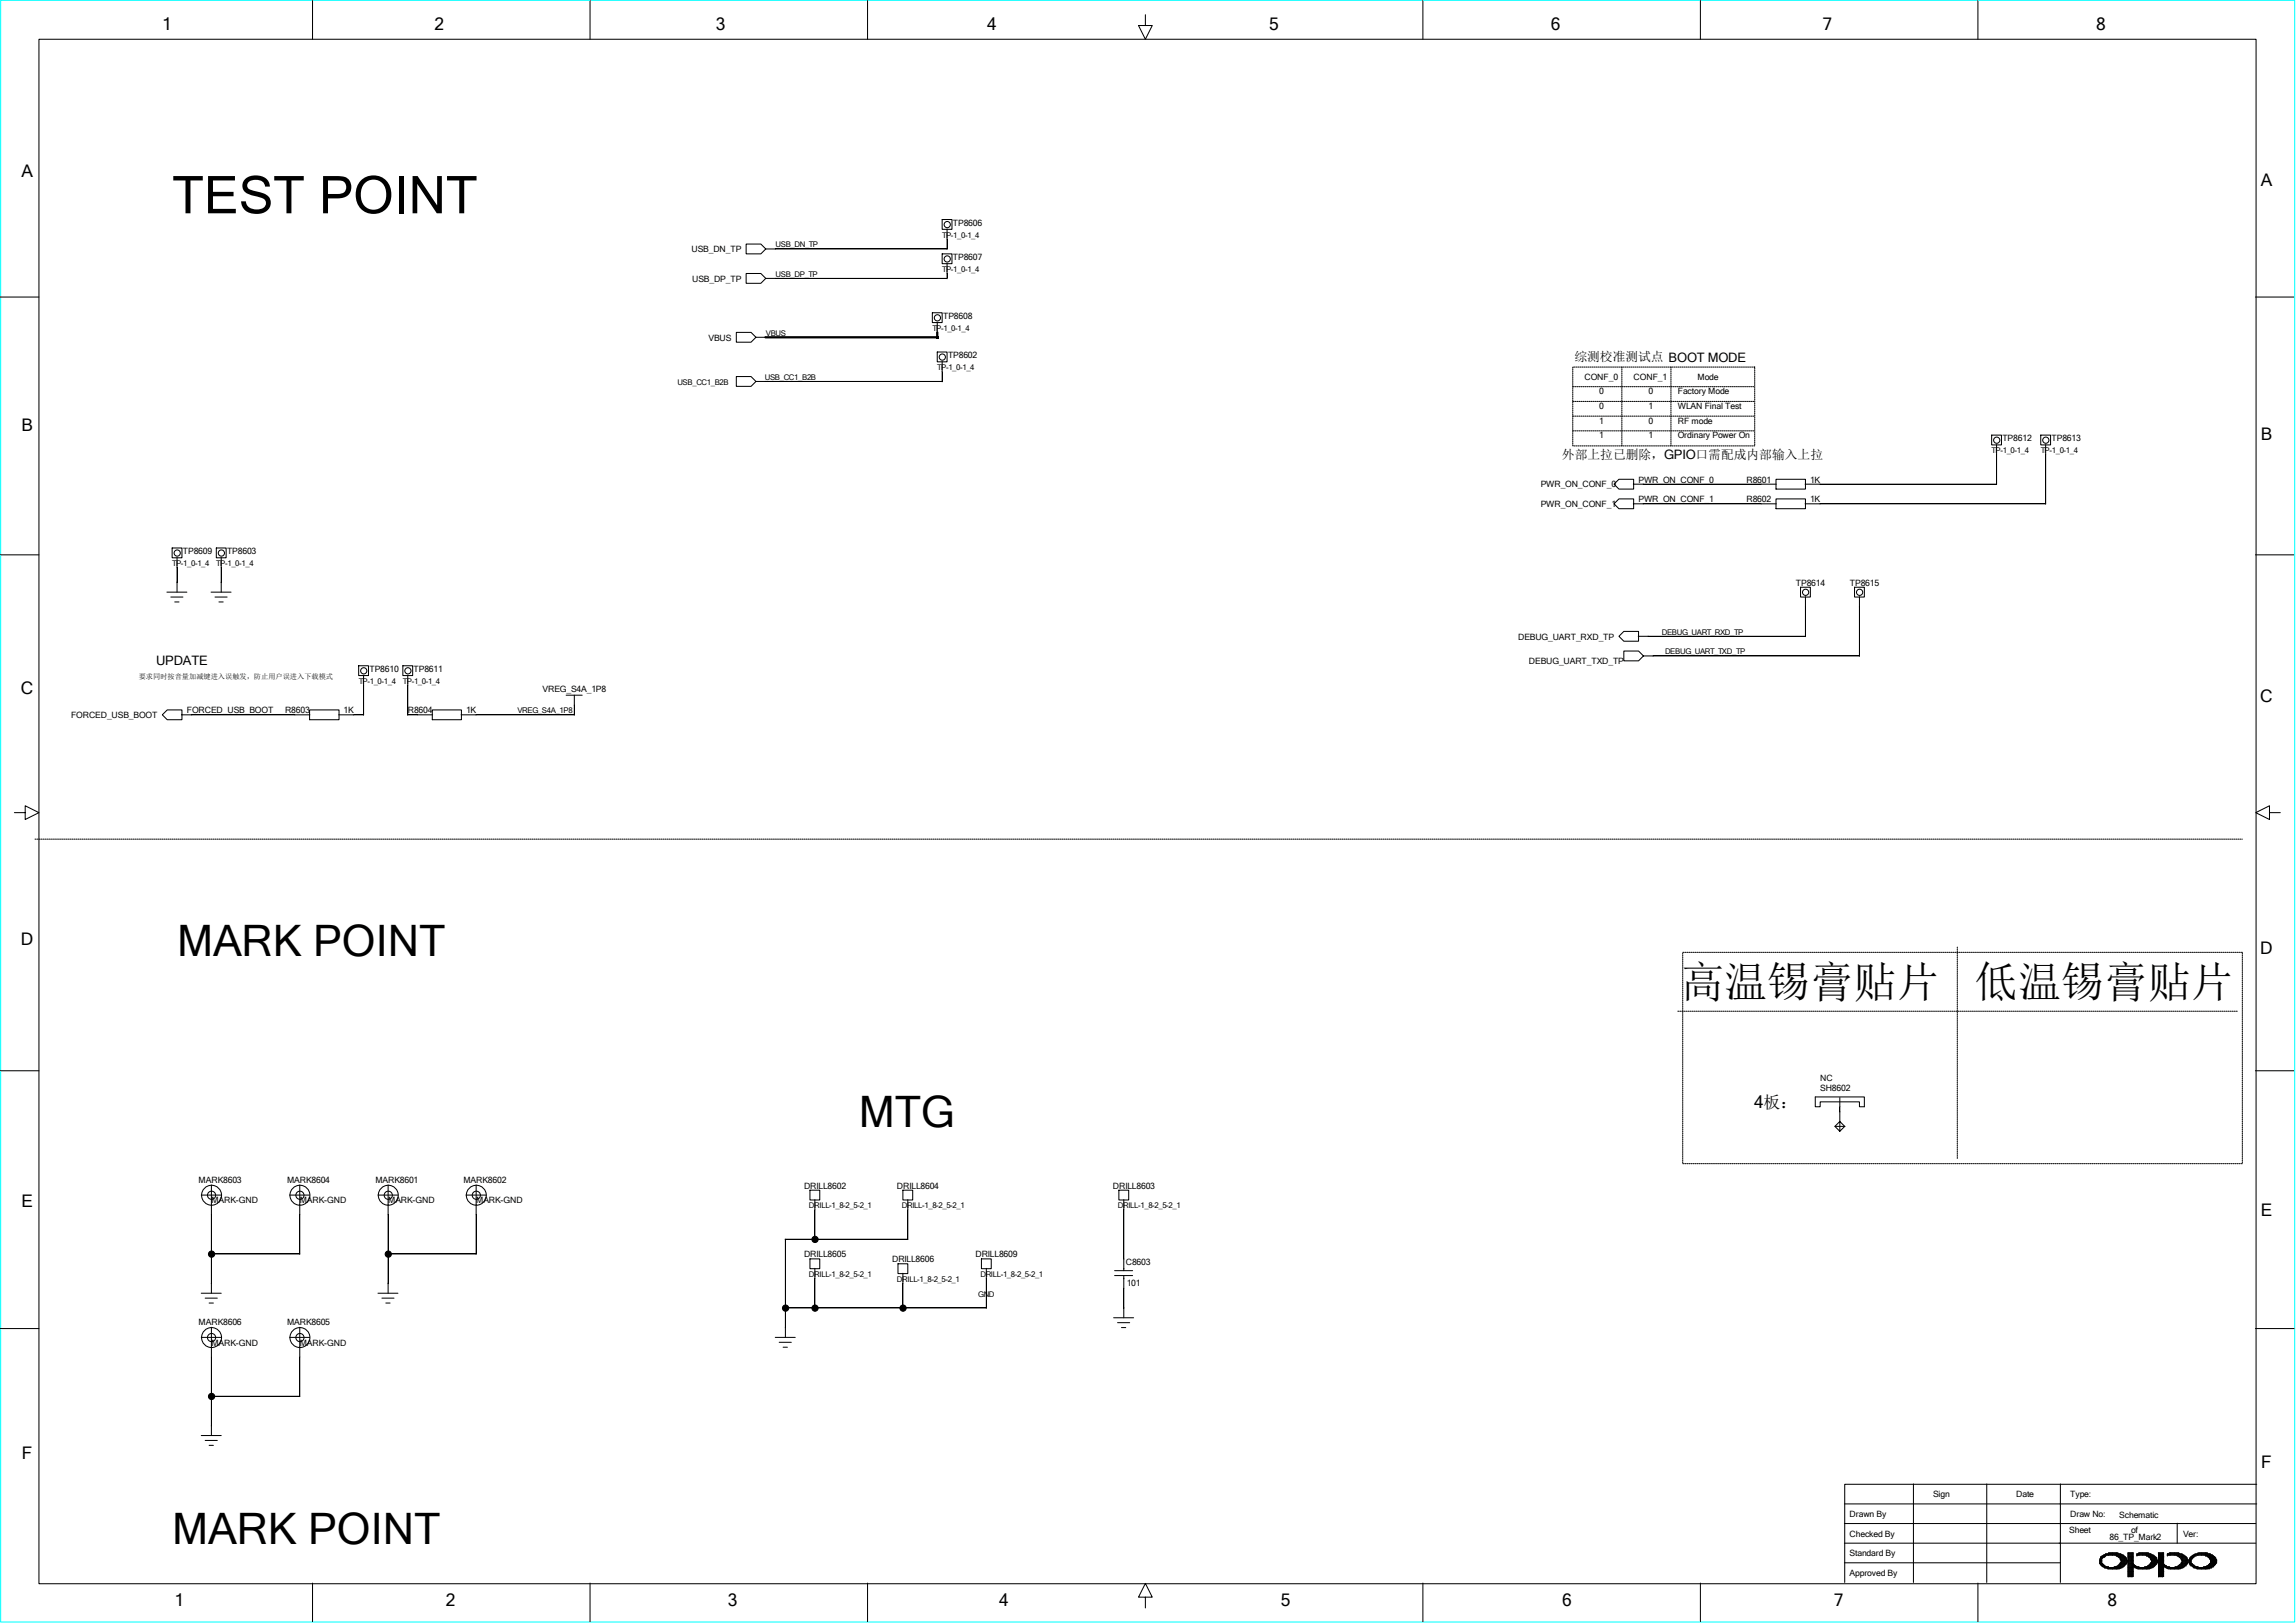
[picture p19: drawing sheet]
<svg xmlns="http://www.w3.org/2000/svg" width="297mm" height="210mm" viewBox="0 0 297 210" stroke-linecap="round" stroke-linejoin="round" font-family="sans-serif">
<defs><g id="words">
<text font-size="6.7" x="22.3" y="27.6">TEST POINT</text>
<g font-size="5.6">
<text x="22.9" y="123.7">MARK POINT</text>
<text x="217.4" y="129">高温锡膏贴片</text>
<text x="255.5" y="129">低温锡膏贴片</text>
<text x="111.1" y="145.8">MTG</text>
<text x="22.3" y="199.8">MARK POINT</text>
</g>
<g font-size="2.2">
<text x="21" y="3.9">1</text>
<text x="56.2" y="3.9">2</text>
<text x="92.6" y="3.9">3</text>
<text x="127.7" y="3.9">4</text>
<text x="164.2" y="3.9">5</text>
<text x="200.6" y="3.9">6</text>
<text x="235.8" y="3.9">7</text>
<text x="271.1" y="3.9">8</text>
<text x="2.8" y="22.9">A</text>
<text x="292.5" y="24.1">A</text>
<text x="2.8" y="55.8">B</text>
<text x="292.5" y="57">B</text>
<text x="2.7" y="89.7">C</text>
<text x="292.4" y="90.8">C</text>
<text x="2.7" y="122.3">D</text>
<text x="292.4" y="123.5">D</text>
<text x="226.9" y="143.4">4板：</text>
<text x="2.8" y="156.2">E</text>
<text x="292.5" y="157.4">E</text>
<text x="2.8" y="188.8">F</text>
<text x="292.5" y="189.9">F</text>
<text x="22.6" y="207.9">1</text>
<text x="57.7" y="207.9">2</text>
<text x="94.1" y="207.9">3</text>
<text x="129.2" y="207.9">4</text>
<text x="165.7" y="207.9">5</text>
<text x="202.1" y="207.9">6</text>
<text x="237.2" y="207.9">7</text>
<text x="272.6" y="207.9">8</text>
</g>
<g font-size="1.7">
<text x="203.7" y="46.8">综测校准测试点 BOOT MODE</text>
<text x="202.1" y="59.4">外部上拉已删除，GPIO口需配成内部输入上拉</text>
<text x="20.2" y="86.1">UPDATE</text>
</g>
<g font-size="1.1">
<text x="123.3" y="29.2">TP8606</text>
<text x="89.5" y="32.6">USB_DN_TP</text>
<text x="123.3" y="33.7">TP8607</text>
<text x="89.5" y="36.4">USB_DP_TP</text>
<text x="122" y="41.3">TP8608</text>
<text x="91.7" y="44.1">VBUS</text>
<text x="122.6" y="46.4">TP8602</text>
<text x="205" y="49.1">CONF_0</text>
<text x="206.9" y="52.9">0</text>
<text x="206.9" y="51">0</text>
<text x="211.3" y="49.1">CONF_1</text>
<text x="213.2" y="52.9">1</text>
<text x="213.2" y="51">0</text>
<text x="217" y="52.9">WLAN Final Test</text>
<text x="217" y="51">Factory Mode</text>
<text x="219.6" y="49.1">Mode</text>
<text x="206.9" y="56.7">1</text>
<text x="206.9" y="54.8">1</text>
<text x="213.2" y="54.8">0</text>
<text x="213.2" y="56.7">1</text>
<text x="217" y="54.8">RF mode</text>
<text x="217" y="56.7">Ordinary Power On</text>
<text x="259" y="57.1">TP8612</text>
<text x="265.4" y="57.1">TP8613</text>
<text x="199.3" y="63.1">PWR_ON_CONF_0</text>
<text x="199.3" y="65.6">PWR_ON_CONF_1</text>
<text x="212" y="62.4">PWR_ON_CONF_0</text>
<text x="212" y="65">PWR_ON_CONF_1</text>
<text x="225.9" y="62.4">R8601</text>
<text x="225.9" y="65">R8602</text>
<text x="234.1" y="62.4">1K</text>
<text x="234.1" y="65">1K</text>
<text x="23.7" y="71.7">TP8609</text>
<text x="29.4" y="71.7">TP8603</text>
<text x="232.3" y="75.8">TP8614</text>
<text x="239.3" y="75.8">TP8615</text>
<text x="196.4" y="82.8">DEBUG_UART_RXD_TP</text>
<text x="47.8" y="87">TP8610</text>
<text x="53.5" y="87">TP8611</text>
<text x="70.2" y="89.5">VREG_S4A_1P8</text>
<text x="197.8" y="85.9">DEBUG_UART_TXD_TP</text>
<text x="9.2" y="92.9">FORCED_USB_BOOT</text>
<text x="24.2" y="92.3">FORCED_USB_BOOT</text>
<text x="36.9" y="92.3">R8603</text>
<text x="44.4" y="92.3">1K</text>
<text x="52.7" y="92.3">R8604</text>
<text x="60.3" y="92.3">1K</text>
<text x="235.5" y="141.1">SH8602</text>
<text x="235.5" y="139.9">NC</text>
<text x="25.7" y="153">MARK8603</text>
<text x="27.3" y="155.7">MARK-GND</text>
<text x="37.1" y="153">MARK8604</text>
<text x="38.8" y="155.7">MARK-GND</text>
<text x="48.6" y="153">MARK8601</text>
<text x="50.2" y="155.7">MARK-GND</text>
<text x="59.9" y="153">MARK8602</text>
<text x="61.6" y="155.7">MARK-GND</text>
<text x="104" y="153.8">DRILL8602</text>
<text x="116" y="153.8">DRILL8604</text>
<text x="144" y="153.8">DRILL8603</text>
<text x="104" y="162.7">DRILL8605</text>
<text x="115.4" y="163.3">DRILL8606</text>
<text x="126.2" y="162.7">DRILL8609</text>
<text x="145.6" y="163.7">C8603</text>
<text x="145.8" y="166.4">101</text>
<text x="25.7" y="171.4">MARK8606</text>
<text x="37.1" y="171.4">MARK8605</text>
<text x="27.3" y="174.1">MARK-GND</text>
<text x="38.8" y="174.1">MARK-GND</text>
<text x="239.3" y="196.3">Drawn By</text>
<text x="250.1" y="193.8">Sign</text>
<text x="260.8" y="193.8">Date</text>
<text x="267.8" y="196.3">Draw No:</text>
<text x="267.8" y="193.8">Type:</text>
<text x="274.2" y="196.4">Schematic</text>
<text x="239.3" y="198.8">Checked By</text>
<text x="239.3" y="201.4">Standard By</text>
<text x="239.3" y="203.9">Approved By</text>
<text x="267.7" y="198.3">Sheet</text>
<text x="272.9" y="199.2">86_TP_Mark2</text>
<text x="275.7" y="198.3">of</text>
<text x="282.4" y="198.8">Ver:</text>
</g>
<g font-size="1">
<text x="100.3" y="32">USB_DN_TP</text>
<text x="100.3" y="35.8">USB_DP_TP</text>
<text x="121.9" y="30.7">TP-1_0-1_4</text>
<text x="121.9" y="35.2">TP-1_0-1_4</text>
<text x="99.1" y="43.4">VBUS</text>
<text x="120.6" y="42.8">TP-1_0-1_4</text>
<text x="121.2" y="47.9">TP-1_0-1_4</text>
<text x="87.6" y="49.8">USB_CC1_B2B</text>
<text x="98.9" y="49.1">USB_CC1_B2B</text>
<text x="257.6" y="58.6">TP-1_0-1_4</text>
<text x="264" y="58.6">TP-1_0-1_4</text>
<text x="22.3" y="73.2">TP-1_0-1_4</text>
<text x="28" y="73.2">TP-1_0-1_4</text>
<text x="215" y="82.1">DEBUG_UART_RXD_TP</text>
<text x="46.4" y="88.5">TP-1_0-1_4</text>
<text x="52.1" y="88.5">TP-1_0-1_4</text>
<text x="215.4" y="84.7">DEBUG_UART_TXD_TP</text>
<text x="66.9" y="92.3">VREG_S4A_1P8</text>
<text x="104.6" y="156.3">DRILL-1_8-2_5-2_1</text>
<text x="116.7" y="156.3">DRILL-1_8-2_5-2_1</text>
<text x="144.6" y="156.3">DRILL-1_8-2_5-2_1</text>
<text x="104.6" y="165.2">DRILL-1_8-2_5-2_1</text>
<text x="116" y="165.9">DRILL-1_8-2_5-2_1</text>
<text x="126.5" y="167.8">GND</text>
<text x="126.8" y="165.2">DRILL-1_8-2_5-2_1</text>
</g>
<text font-size=".9" x="18" y="87.8">要求同时按音量加减键进入误触发，防止用户误进入下载模式</text>
</g></defs>
<path d="M.1 0h296.7v209.9h-296.7z" fill="none" stroke="#0ff" stroke-width=".13"/>
<g fill="none" stroke="#000" stroke-width=".13">
<path d="M5 5.1h286.8v199.8h-286.8zM40.4 .1v5M76.3 .1v5M112.2 .1v5M148.2 1.9v1.4h.9l-.9 1.8-.9-1.8h.9M184.1 .1v5M220 .1v5M255.9 .1v5M0 38.4h5M96.5 31.6h1.9l.7 .6-.7 .7h-1.9zM96.5 35.4h1.9l.7 .6-.7 .7h-1.9zM99 32.2h23.5"/>
<path d="M99 36h23.5M121.9 28.4h1.2v1.3h-1.2zM121.9 32.9h1.2v1.2h-1.2zM122.5 29.6v2.7M122.5 34.1v2M291.8 38.4h5M95.2 48.7h2l.6 .7-.6 .6h-2zM95.2 43h2l.6 .6-.6 .7h-2zM97.7 49.4h24.2M97.7 43.6h23.5M120.6 40.5h1.3v1.2h-1.3zM121.2 45.6h1.3v1.2h-1.3z"/>
<path d="M121.2 41.7v1.3M121.9 46.8v2.6M203.5 47.5h23.5v10.2h-23.5zM203.5 55.8h23.5M203.5 53.8h23.5M203.5 51.9h23.5M203.5 50h23.5M209.8 47.5v10.2M216.2 47.5v10.2M257.6 56.3h1.3v1.3h-1.3zM258.3 57.5v5.2M264 56.3h1.3v1.3h-1.3z"/>
<path d="M264.6 57.5v7.7M0 71.8h5M21.6 76.6h2.6M22.1 77.3h1.6M22.3 70.9h1.2v1.3h-1.2zM22.6 77.9h.6M22.9 72.1v4.5M27.3 76.6h2.6M27.8 77.3h1.6M28 70.9h1.3v1.3h-1.3zM28.3 77.9h.6M28.6 72.1v4.5"/>
<path d="M208.8 62.7l.6-.7h1.9v1.3h-1.9zM208.8 65.2l.6-.6h1.9v1.2h-1.9zM211.3 62.7h18.5M211.3 65.2h18.5M229.7 62h3.9v1.3h-3.9zM229.7 64.6h3.9v1.2h-3.9zM232.9 76h1.3v1.3h-1.3zM233.5 62.7h24.8M233.5 65.2h31.1M233.6 77.2v5.2M239.9 76h1.3v1.3h-1.3zM240.5 77.2v7.7"/>
<path d="M291.8 71.8h5M21 92.5l.6-.6h1.9v1.2h-1.9zM23.5 92.5h16.6M40 91.9h3.9v1.2h-3.9zM43.8 92.5h3.2M46.4 86.1h1.3v1.3h-1.3zM47 87.4v5.1M52.1 86.1h1.3v1.3h-1.3zM52.7 92.5h3.3M52.7 87.4v5.1M55.9 91.9h3.8v1.2h-3.8zM59.6 92.5h14.7"/>
<path d="M73.2 90h2.1M74.3 90v2.5M210.1 84.2h1.9l.6 .7-.6 .6h-1.9zM210.1 81.7h1.9v1.3h-1.9l-.7-.7zM211.9 82.3h21.7M212.6 84.9h27.9M1.9 105.2h1.4v-.9l1.7 .9-1.7 .8v-.8M4.5 108.6h285.6M293.6 105.2v-.9l-1.8 .9 1.8 .8v-.8h1.4M0 138.6h5M217 130.9h72.4M217.7 123.2h72.4v27.4h-72.4z"/>
<path d="M253.2 122.6v27.3M291.8 138.6h5M26 154.6h2.6M27.3 153.3v14M37.5 154.6h2.5M38.8 153.3v9M48.9 154.6h2.6M50.2 153.3v14M60.3 154.6h2.6M61.6 153.3v9M104.8 154h1.2v1.3h-1.2zM105.4 155.2v5.2"/>
<path d="M116.8 154h1.3v1.3h-1.3zM117.4 155.2v5.2M144.7 154h1.3v1.3h-1.3zM145.4 155.2v9.2M234.8 141.9h6.4v1.3h-.7v-.6h-5v.6h-.7zM237.4 145.8h1.3M238 145.1v1.3l-.6-.6 .6-.7 .6 .7-.6 .6M238 142v3.2M0 171.9h5M26 173.1h2.6M26 167.3h2.6M26.5 168h1.6"/>
<path d="M27.1 168.6h.5M27.3 162.3h11.5M27.3 171.7v14.1M37.5 173.1h2.5M38.8 171.7v9M48.9 167.3h2.6M49.4 168h1.6M49.9 168.6h.6M50.2 162.3h11.4M100.3 173.1h2.6M100.8 173.7h1.6M101.3 174.3h.6"/>
<path d="M101.6 160.4h15.8M101.6 169.2h26M101.6 160.4v12.7M104.8 162.9h1.2v1.3h-1.2zM105.4 164.1v5.2M116.2 163.5h1.2v1.3h-1.2zM116.8 164.8v4.5M127 162.9h1.2v1.3h-1.2zM127.6 164.1v5.2M144.1 170.5h2.5M144.2 165.1h2.3M144.2 164.4h2.3"/>
<path d="M144.6 171.2h1.5M145.1 171.8h.5M145.4 165.1v5.4M291.8 171.9h5M26 185.8h2.6M26.5 186.4h1.6M27.1 187h.5M27.3 180.7h11.5M238.6 194.6h53.3M238.6 199.7h53.2M238.6 197.1h53.2M247.5 192v12.8"/>
<path d="M257 192v12.8M266.5 192v12.8M281.6 197.1v2.6M291.9 192.1h-53.3v12.7M40.4 204.9v4.9M76.3 204.9v4.9M112.2 204.9v4.9M148.2 206.7h.9l-.9-1.8-.9 1.8h.9v1.4M184.1 204.9v4.9M220 204.9v4.9M238.6 202.2h27.9M255.9 204.9v4.9"/>
<path d="M271.6 201.7h.3M271.6 201.8h.3M271.6 202h.3M271.6 202.1h.3M271.6 202.2h.3M271.6 202.4h.4M271.7 201.5l.3-.2a2.52 2.52 0 0 1 2.2-.2l.5 .1v.1h.1l.1 .3h.1v.2h.2v.2a.87 .87 0 0 1-.7 .7 1.03 1.03 0 0 1-.9 .3 3 3 0 0 1-1.6-.3l-.1-.2-.3-.1v-.6zM271.7 201.6h.3M271.7 202.5h.5M271.9 201.7l.2-.2h.1a.72 .72 0 0 1 .8-.3h.6l.6 .4h.1v.2h.1v.4h-.1l-.1 .3h-.2v.1l-.5 .1-.1 .2h-.6v-.2a.62 .62 0 0 1-.7-.2l-.2-.1zM271.9 202.6h.4M271.9 201.5v.3"/>
<path d="M271.9 202.2v.4M272 202.7h.4M272 202.4v.2M272.1 201.2v.3M272.1 202.5v.3M272.2 202.9h2.4M272.2 202.6v.3M272.3 201.5h-.6v1M272.4 202.7v.2M272.4 201.3h-.4v.3M272.5 201.1v.2M272.5 202.7v.2"/>
<path d="M272.6 201.1v.2M272.6 202.7v.3M272.8 202.7v.3M272.8 201.2h-.6v.3M272.9 203h1M272.9 201v.3M272.9 202.9v.1M273 201v.3M273 202.9v.1M273.1 201v.3M273.1 202.9v.1M273.3 201v.3"/>
<path d="M273.3 202.9v.1M273.4 201v.3M273.4 202.9v.1M273.5 201.2h1.1M273.5 201v.3M273.5 202.7v.3M273.6 201v.3M273.6 202.7v.3M273.8 201.3h.9M273.8 201v.4M273.9 201v.4M273.9 202.6v.4"/>
<path d="M273.9 201h-1.1v.3M274 201.5h1M274 201v.5M274.2 202.4h.9M274.2 201.1v.4M274.3 201.6h.8M274.3 201.7h.8M274.3 201.8h.8M274.3 201.1v.7M274.3 201.1h-1.9v.3M274.4 202h.8M274.4 202.1h.8"/>
<path d="M274.4 201.2v1.7M274.5 201.2v1.6M274.7 201.2v1.6M274.7 202.7h-.9v.3M274.8 201.3v1.3M274.8 202.6h-.8v.4M274.9 201.5v1M275 202.5h-.8v.5M275 201.6v.8M275.1 202.2h-.8v.7M275.2 202v.1M275.3 201h.7"/>
<path d="M275.3 201.1h.7M275.3 201.2h.7M275.3 201.3h.7M275.3 201.5h.7M275.3 201.6h.7M275.3 201.7h.7M275.3 201.8h.7M275.3 202h.7M275.3 202.1h.7M275.3 202.2h.7M275.3 202.4h.7M275.3 202.5h.8"/>
<path d="M275.3 202.6h.9M275.3 202.7h1.1M275.3 202.9h.7M275.3 203h.7M275.3 203.1h.7M275.3 203.2h.7M275.3 203.4h.7M275.3 203.5h.7M275.3 203.6h.7M275.3 201v3M275.3 203.8h.7M275.3 204h.7"/>
<path d="M275.3 203.9h.7M275.4 201v3M275.5 201v3M275.7 201v3M275.8 201v3M275.9 200.9v3.1M276.1 202.5v.3M276.2 202.9h2.3M276.2 202.6v.3M276.3 202.7v.2M276.4 201v.3v-.1h1.2l.1 .1h.3l.2 .5h.1v.4h-.1v.2l-.2 .1v.1l-.5 .1-.2 .2h-.6v-.2h-.4v-.1h-.1l-.3-.2M276.4 201.2h.3"/>
<path d="M276.4 202.7v.2M276.6 201.1v.2M276.6 202.7v.3M276.7 202.7v.3M276.8 203h1.1M276.8 201v.3M276.8 202.9v.1M276.9 201v.3M276.9 202.9v.1M277.1 201v.3M277.1 202.9v.1M277.2 201v.3"/>
<path d="M277.2 202.9v.1M277.3 201v.3M277.3 202.9v.1M277.5 201.2h1M277.5 201v.3M277.5 202.7v.3M277.6 201v.3M277.6 202.7v.3M277.7 201.3h.9M277.7 201v.4M277.8 201v.4M277.8 202.6v.4"/>
<path d="M277.9 201h-1.2v.3M278 201.5h.9M278 201v.5M278.1 202.4h.9M278.1 201.1v.4M278.2 201.6h.8M278.2 201.7h.8M278.2 201.8h.8M278.2 201.1v.7M278.3 201.1h-1.9l.3-.1h1.3v.1h.2l.5 .2v.2l.3 .1v.2h.1v.2a1.02 1.02 0 0 1-.9 .9l-.1 .1h-1.7l-.5-.4M278.3 202h.8M278.3 202.1h.8"/>
<path d="M278.3 201.2v1.7M278.5 201.2v1.6M278.6 201.2v1.6M278.6 202.7h-.9v.3M278.7 201.3v1.3M278.8 202.6h-.8v.4M278.8 201.5v1M278.9 202.5h-.8v.5M279 201.6v.8M279 202.2h-.8v.7M279.1 202v.1M279.2 201h.7"/>
<path d="M279.2 201.1h.7M279.2 201.2h.7M279.2 201.3h.7M279.2 201.5h.7M279.2 201.6h.7M279.2 201.7h.7M279.2 201.8h.7M279.2 202h.7M279.2 202.1h.7M279.2 202.2h.7M279.2 202.4h.7M279.2 202.5h.8"/>
<path d="M279.2 202.6h1M279.2 202.7h1.1M279.2 202.9h.7M279.2 203h.7M279.2 203.1h.7M279.2 203.2h.7M279.2 203.4h.7M279.2 203.5h.7M279.2 203.6h.7M279.2 201v3M279.2 203.8h.7M279.2 204h.7"/>
<path d="M279.2 203.9h.7M279.4 201v3M279.5 201v3M279.6 201v3M279.7 201v3M279.9 200.9v3.1M280 202.5v.3M280.1 202.9h2.3M280.1 202.6v.2M280.2 202.6v.3M280.4 201v.3v-.1h.4a1.34 1.34 0 0 1 1.4 .5v.1h.1v.4h-.1v.2l-.3 .1v.1l-.4 .1a1.08 1.08 0 0 1-1 0h-.3v-.1l-.3-.1v-.1M280.4 201.2h.3"/>
<path d="M280.4 202.7v.2M280.5 201.1v.2M280.5 202.7v.3M280.6 202.7v.3M280.8 203h1M280.8 201v.3M280.8 202.9v.1M280.9 201v.3M280.9 202.9v.1M281 201v.3M281 202.9v.1M281.1 201v.3"/>
<path d="M281.1 202.9v.1M281.3 201v.3M281.3 202.9v.1M281.4 201.2h1M281.4 201v.3M281.4 202.7v.3M281.5 201v.3M281.5 202.7v.3M281.6 201.3h1M281.6 201v.3M281.8 201v.4M281.8 202.6v.4"/>
<path d="M281.8 201h-1.2v.3M281.9 201.5h.9M281.9 201.1v.4M282 201.1v.4M282.2 201.6h.8M282.2 201.7h.8M282.2 202.2h.9M282.2 201.1v.5M282.2 201.1h-1.8l.2-.1h1.3v.1h.1a.4 .4 0 0 1 .5 .2h.2l.2 .3 .1 .2a1.05 1.05 0 0 1-.7 1.1l-.3 .1h-1.6v-.1l-.5-.2v-.1M282.3 201.8h.8M282.3 202h.8M282.3 202.1h.8"/>
<path d="M282.3 201.1v1.8M282.4 201.2v1.6M282.5 201.2v1.6M282.6 202.7h-1v.3M282.7 201.3v1.3M282.7 202.6h-.8v.4M282.8 201.5v1.1M282.8 202.5h-.8v.5M282.9 201.7v.7M283 202.4h-.8v.5M283.2 201.8h.3M283.2 202h.3"/>
<path d="M283.2 202.1h.3M283.2 202.2h.3M283.3 201.7h.3M283.3 202.4h.3M283.4 202.5h.3M283.4 202.1v.5M283.4 201.7l.3-.1a.68 .68 0 0 1 .9-.4h.2a.68 .68 0 0 1 .9 .4 .48 .48 0 0 1 .3 .4 .48 .48 0 0 1-.3 .5 .62 .62 0 0 1-.6 .2l-.2 .2h-.5l-.1-.2a.87 .87 0 0 1-.9-.6zM283.5 202.6h.3M283.5 201.3v.5M283.5 202.4v.2M283.6 201.6h-.3v.9M283.7 201.2h.2v-.1h.4v-.1h1.3v.1h.4v.1a.85 .85 0 0 1 .7 1l-.1 .3h-.1v.1l-.4 .1v.2l-.5 .1h-1.3l-.5-.1v-.2l-.5-.2v-.1a.63 .63 0 0 1 .4-1.1z"/>
<path d="M283.7 202.7h.4M283.7 202.5v.3M283.8 202.9h2.3M283.8 202.5v.4M283.8 201.5h-.4v.4M283.9 201.1v.3M283.9 202.6v.3M284.1 202.7v.2M284.1 201.3h-.4v.3M284.2 201.1v.2M284.2 202.7v.3M284.3 201v.3"/>
<path d="M284.3 202.7v.3M284.4 201.2h-.6v.3M284.4 203h1.1M284.4 202.9v.1M284.6 201v.3M284.6 202.9v.1M284.7 201v.3M284.7 202.9v.1M284.8 201v.3M284.8 202.9v.1M284.9 201v.3M284.9 202.9v.1"/>
<path d="M285.1 201.2h1M285.1 201v.3M285.1 202.7v.3M285.2 201v.3M285.2 202.7v.3M285.3 201.3h1M285.3 201v.4M285.5 201v.4M285.5 202.6v.4M285.5 201h-1.1v.3M285.6 201.5h.9M285.6 201v.4"/>
<path d="M285.7 201.1v.4M285.8 201.6h.8M285.8 201.7h.8M285.8 201.1v.7M285.9 201.1h-1.8v.3M286 201.8h.8M286 202h.8M286 202.1h.8M286 202.2h.8M286 201.1v1.8M286.1 201.2v1.7M286.2 201.2v1.6"/>
<path d="M286.3 202.7h-1v.3M286.3 201.3v1.5M286.4 202.6h-.8v.4M286.5 201.5v1M286.5 202.5h-.8v.5M286.6 201.6v.8M286.6 202.4h-.8v.6M286.7 201.8v.5"/>
<circle cx="122.5" cy="29.1" r=".4"/>
<circle cx="122.5" cy="33.5" r=".4"/>
<circle cx="121.3" cy="41.1" r=".4"/>
<circle cx="121.9" cy="46.2" r=".4"/>
<circle cx="258.3" cy="57" r=".4"/>
<circle cx="264.6" cy="57" r=".4"/>
<circle cx="22.9" cy="71.6" r=".4"/>
<circle cx="28.6" cy="71.6" r=".4"/>
<circle cx="233.6" cy="76.6" r=".4"/>
<circle cx="240.6" cy="76.6" r=".4"/>
<circle cx="47.1" cy="86.8" r=".4"/>
<circle cx="52.8" cy="86.8" r=".4"/>
<circle cx="27.4" cy="154.7" r="1.29"/>
<circle cx="27.4" cy="154.7" r=".53"/>
<circle cx="38.8" cy="154.7" r="1.29"/>
<circle cx="38.8" cy="154.7" r=".53"/>
<circle cx="50.2" cy="154.7" r="1.29"/>
<circle cx="50.2" cy="154.7" r=".53"/>
<circle cx="61.6" cy="154.7" r="1.29"/>
<circle cx="61.6" cy="154.7" r=".53"/>
<circle cx="27.4" cy="173.1" r="1.29"/>
<circle cx="27.4" cy="173.1" r=".53"/>
<circle cx="27.4" cy="162.3" r=".4"/>
<circle cx="38.8" cy="173.1" r="1.29"/>
<circle cx="38.8" cy="173.1" r=".53"/>
<circle cx="50.2" cy="162.3" r=".4"/>
<circle cx="101.6" cy="169.3" r=".4"/>
<circle cx="105.4" cy="169.3" r=".4"/>
<circle cx="105.4" cy="160.4" r=".4"/>
<circle cx="116.8" cy="169.3" r=".4"/>
<circle cx="27.4" cy="180.7" r=".4"/>
</g>
<g fill="#000">
<path d="M122.5 30.9v1.3z" fill-rule="evenodd"/>
<path d="M122.5 35.4v.6z" fill-rule="evenodd"/>
<path d="M121.2 43v.6z" fill-rule="evenodd"/>
<path d="M121.9 48.1v1.3z" fill-rule="evenodd"/>
<path d="M22.9 73.4v2z" fill-rule="evenodd"/>
<path d="M28.6 73.4v2z" fill-rule="evenodd"/>
<path d="M45.8 92.5h1.2z" fill-rule="evenodd"/>
<path d="M52.7 92.5h1.3z" fill-rule="evenodd"/>
<path d="M74.3 91.2v1.3z" fill-rule="evenodd"/>
<path d="M238 143.2v.6z" fill-rule="evenodd"/>
<circle cx="27.4" cy="162.3" r=".41"/>
<circle cx="50.2" cy="162.3" r=".41"/>
<circle cx="101.6" cy="169.3" r=".41"/>
<circle cx="105.4" cy="160.4" r=".41"/>
<circle cx="105.4" cy="169.3" r=".41"/>
<circle cx="116.8" cy="169.3" r=".41"/>
<circle cx="27.4" cy="180.7" r=".41"/>
</g>
<path d="M121.1 43.5h.4v.4h-.4z" fill="#000"/>
<path d="M99 43.6h22.2M121.2 43v.7" fill="none" stroke="#000" stroke-width=".3"/>
<use href="#words"/>
</svg>
